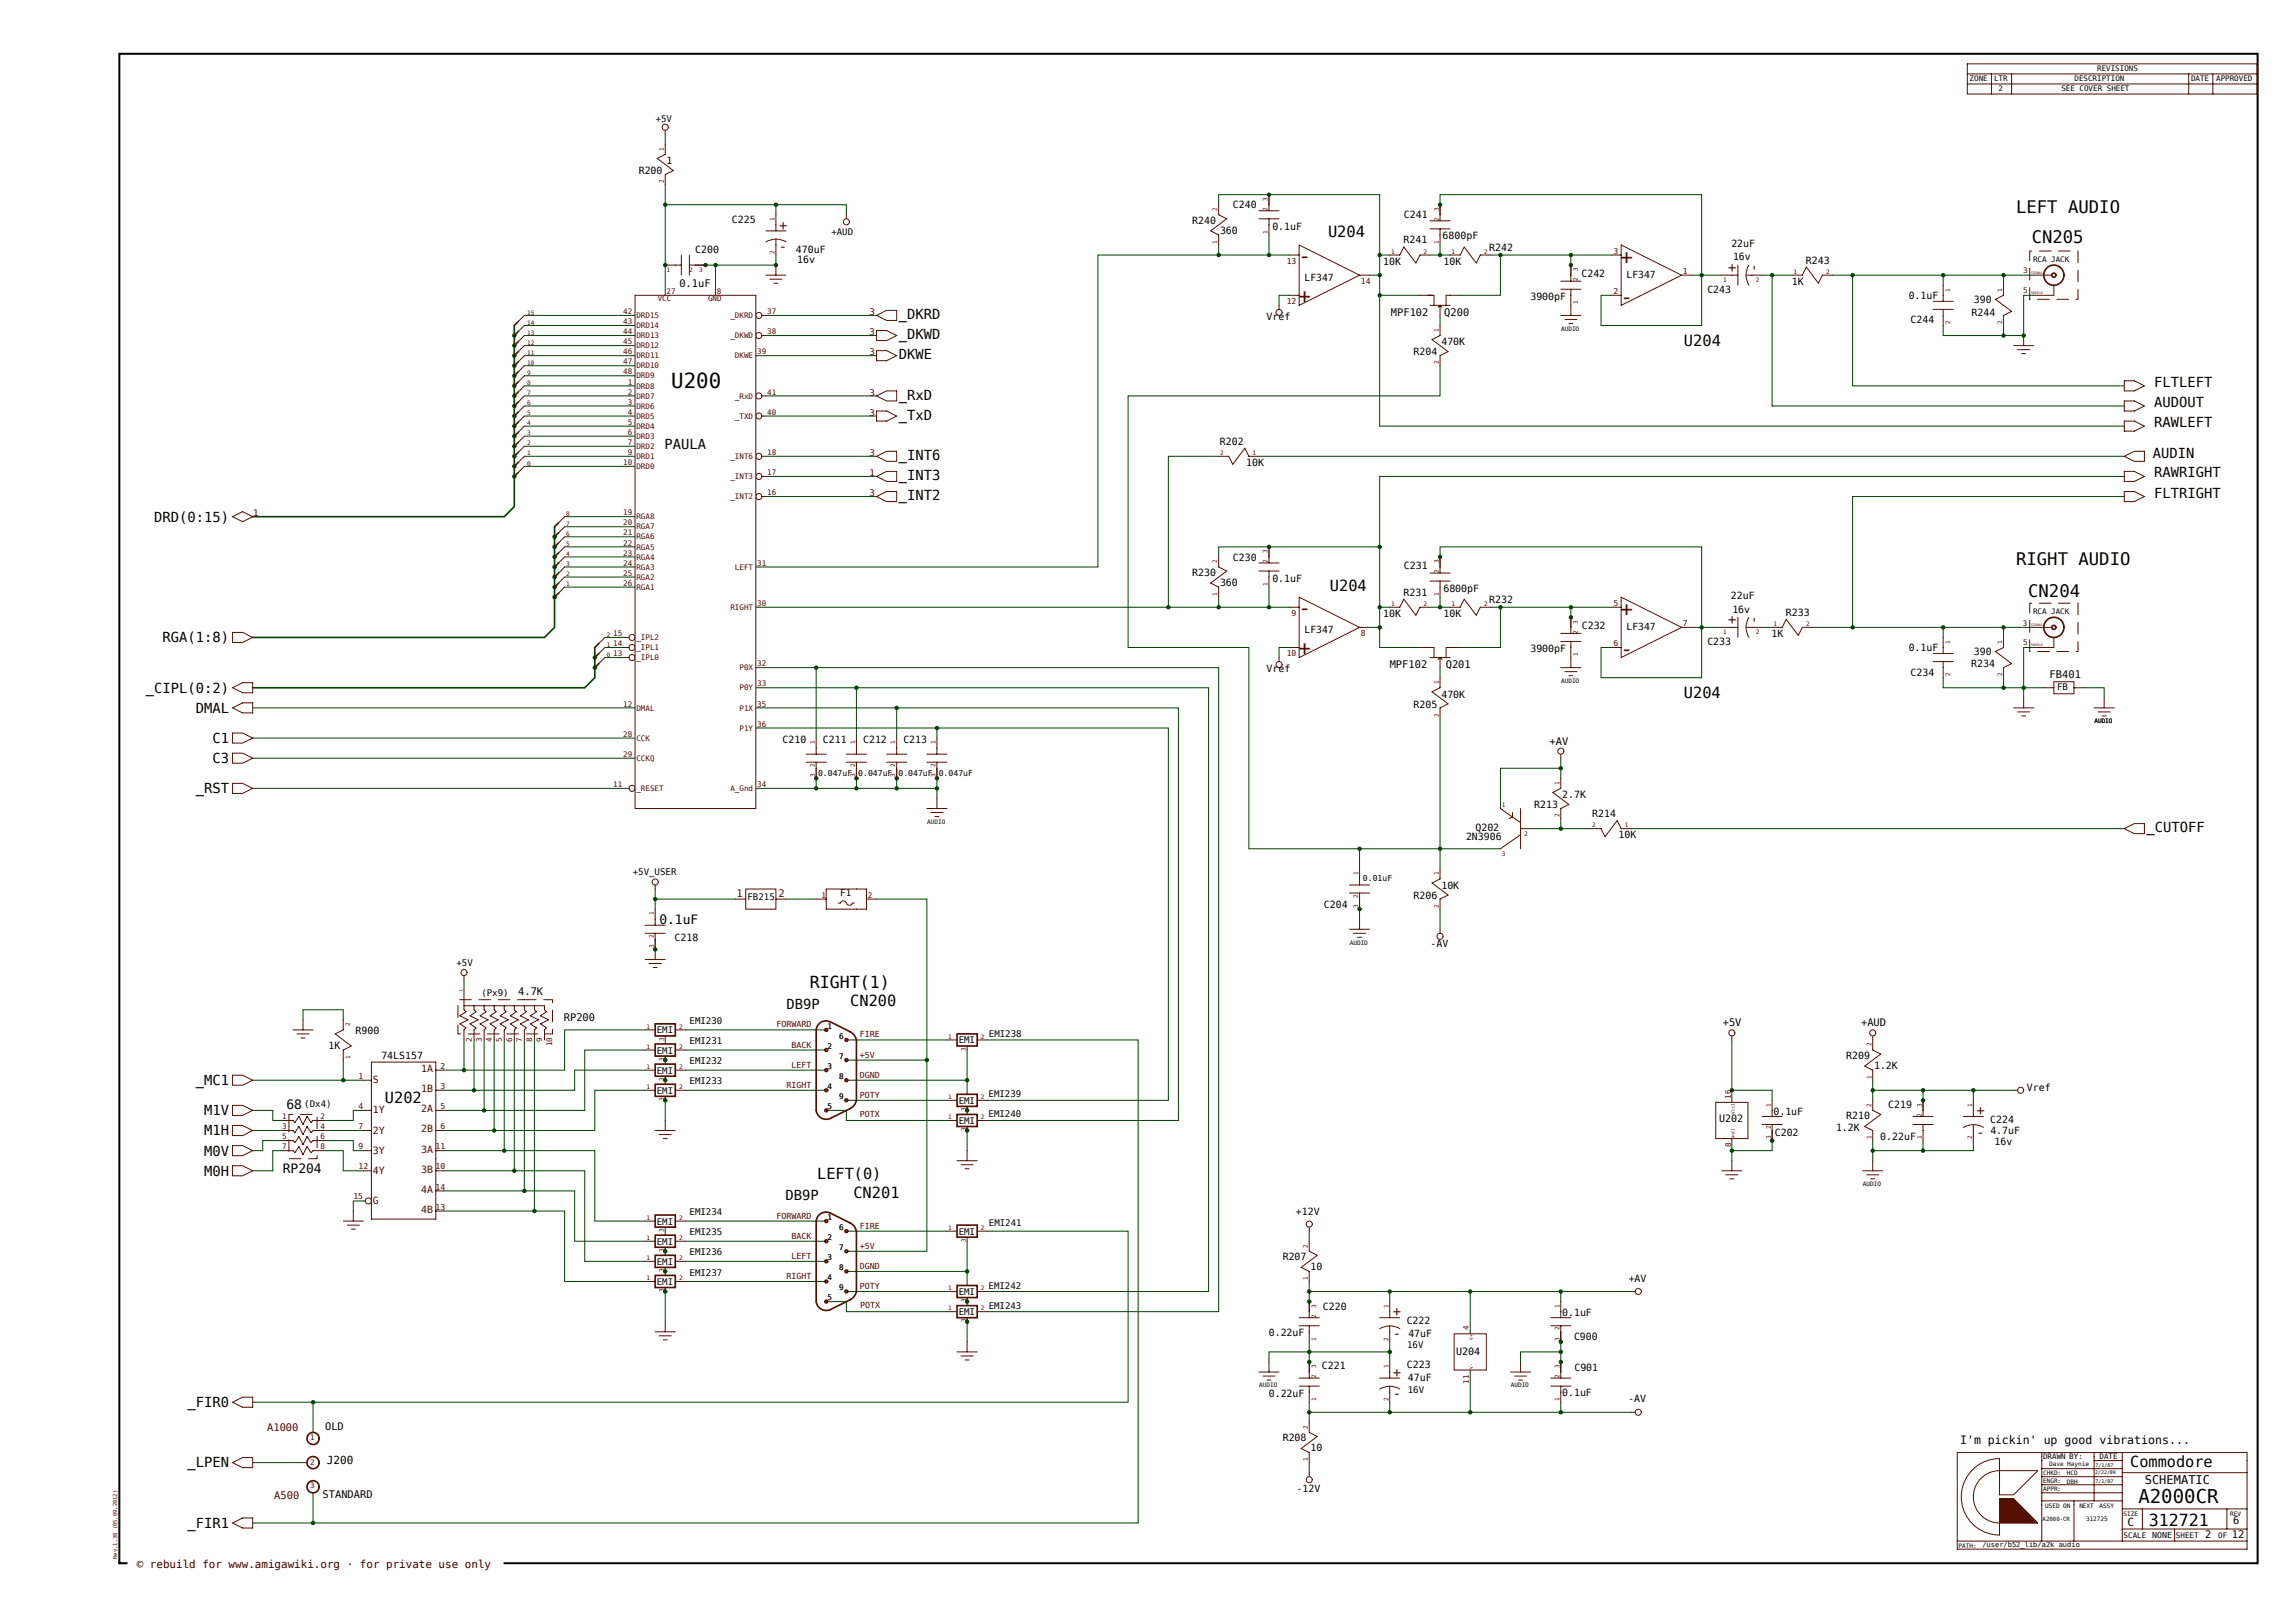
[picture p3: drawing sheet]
<svg xmlns="http://www.w3.org/2000/svg" width="420mm" height="297mm" viewBox="0 0 420 297" stroke-linecap="round" stroke-linejoin="round" font-family="sans-serif">
<defs><g id="words">
<g font-size="3.8" fill="#500">
<text x="237.6" y="48.1">-</text>
<text x="296.6" y="48.3">+</text>
<text x="237.6" y="55.4">+</text>
<text x="296.6" y="55.6">-</text>
<text x="237.6" y="112.5">-</text>
<text x="296.6" y="112.7">+</text>
<text x="237.6" y="119.9">+</text>
<text x="296.6" y="120.1">-</text>
</g>
<text font-size="3.8" x="122.8" y="70.9">U200</text>
<text font-size="3.5" x="391.3" y="275">A2000CR</text>
<g font-size="3.2">
<text x="369" y="39">LEFT AUDIO</text>
<text x="371.8" y="44.4">CN205</text>
<text x="369" y="103.5">RIGHT AUDIO</text>
<text x="371.2" y="109.2">CN204</text>
</g>
<g font-size="3">
<text x="148.2" y="180.9">RIGHT(1)</text>
<text x="393.2" y="279.2">312721</text>
</g>
<g font-size="2.8">
<text x="243" y="43.3">U204</text>
<text x="308.2" y="63.4">U204</text>
<text x="243.4" y="108.2">U204</text>
<text x="308.2" y="127.8">U204</text>
<text x="155.6" y="184">CN200</text>
<text x="70.4" y="201.8">U202</text>
<text x="149.5" y="215.7">LEFT(0)</text>
<text x="156.2" y="219.2">CN201</text>
<text x="389.8" y="268.5">Commodore</text>
</g>
<g font-size="2.5" fill="#500">
<text x="142.6" y="45.9">-</text>
<text x="142.6" y="42">+</text>
<text x="317.8" y="49.8" transform="rotate(-90 317.8 49.8)">+</text>
<text x="321.7" y="49.8" transform="rotate(-90 321.7 49.8)">-</text>
<text x="317.8" y="114.2" transform="rotate(-90 317.8 114.2)">+</text>
<text x="321.7" y="114.3" transform="rotate(-90 321.7 114.3)">-</text>
<text x="361.7" y="208">-</text>
<text x="361.7" y="204.1">+</text>
<text x="254.9" y="244.8">-</text>
<text x="254.9" y="240.9">+</text>
<text x="254.9" y="251.9">+</text>
<text x="254.9" y="255.9">-</text>
</g>
<g font-size="2.5">
<text x="164.5" y="58.4">_DKRD</text>
<text x="164.5" y="65.8">DKWE</text>
<text x="164.5" y="62.1">_DKWD</text>
<text x="394.3" y="70.8">FLTLEFT</text>
<text x="164.5" y="76.8">_TxD</text>
<text x="164.5" y="73.1">_RxD</text>
<text x="394.3" y="74.5">AUDOUT</text>
<text x="121.6" y="82.2">PAULA</text>
<text x="394" y="83.8">AUDIN</text>
<text x="394.3" y="78.2">RAWLEFT</text>
<text x="164.5" y="84.2">_INT6</text>
<text x="164.5" y="87.9">_INT3</text>
<text x="394.3" y="87.4">RAWRIGHT</text>
<text x="28.2" y="95.4">DRD(0:15)</text>
<text x="164.5" y="91.6">_INT2</text>
<text x="394.3" y="91.1">FLTRIGHT</text>
<text x="29.8" y="117.5">RGA(1:8)</text>
<text x="26.7" y="126.7">_CIPL(0:2)</text>
<text x="35.8" y="130.4">DMAL</text>
<text x="38.9" y="135.9">C1</text>
<text x="38.9" y="139.6">C3</text>
<text x="35.8" y="145.2">_RST</text>
<text x="392.8" y="152.3">_CUTOFF</text>
<text x="143.9" y="184.7">DB9P</text>
<text x="35.8" y="198.6">_MC1</text>
<text x="37.4" y="204.1">M1V</text>
<text x="37.4" y="207.8">M1H</text>
<text x="37.4" y="211.5">M0V</text>
<text x="37.4" y="215.1">M0H</text>
<text x="143.8" y="219.5">DB9P</text>
<text x="34.3" y="257.5">_FIR0</text>
<text x="34.3" y="268.5">_LPEN</text>
<text x="34.3" y="279.6">_FIR1</text>
</g>
<g font-size="2.4">
<text x="120.7" y="169">0.1uF</text>
<text x="52.4" y="203">68</text>
<text x="51.8" y="214.7">RP204</text>
</g>
<text font-size="2.2" x="392.5" y="271.5">SCHEMATIC</text>
<text font-size="2.1" x="358.7" y="264.2">I'm pickin' up good vibrations...</text>
<g font-size="2">
<text x="59.8" y="267.9">J200</text>
<text x="389.4" y="279.2">C</text>
</g>
<text font-size="2" fill="#300" x="25" y="286.9">© rebuild for www.amigawiki.org · for private use only</text>
<g font-size="1.9">
<text x="124.3" y="52.6">0.1uF</text>
<text x="254.5" y="57.8">MPF102</text>
<text x="264.3" y="57.9">Q200</text>
<text x="254.3" y="122.2">MPF102</text>
<text x="264.6" y="122.3">Q201</text>
<text x="375.1" y="124">FB401</text>
<text x="283.6" y="136.2">+AV</text>
<text x="94.8" y="182.1">4.7K</text>
<text x="103.2" y="186.8">RP200</text>
<text x="315.3" y="187.7">+5V</text>
<text x="340.6" y="187.7">+AUD</text>
<text x="59.5" y="261.8">OLD</text>
<text x="59" y="274.2">STANDARD</text>
<text x="403.6" y="281.4">2</text>
<text x="408.4" y="281.5">12</text>
<text x="408.7" y="278.9">6</text>
</g>
<g font-size="1.9" fill="#500">
<text x="134.8" y="164.2">1</text>
<text x="142.5" y="164.2">2</text>
<text x="48.9" y="261.8">A1000</text>
<text x="50.2" y="274.3">A500</text>
</g>
<g font-size="1.8">
<text x="116.9" y="31.9">R200</text>
<text x="122" y="30.1">1</text>
<text x="133.9" y="40.8">C225</text>
<text x="218.2" y="40.9">R240</text>
<text x="225.6" y="38">C240</text>
<text x="256.9" y="39.8">C241</text>
<text x="127.2" y="46.3">C200</text>
<text x="145.7" y="46.2">470uF</text>
<text x="223.3" y="42.7">360</text>
<text x="232.8" y="42">0.1uF</text>
<text x="256.8" y="44.6">R241</text>
<text x="264" y="43.8">6800pF</text>
<text x="272.5" y="45.9">R242</text>
<text x="316.8" y="45.2">22uF</text>
<text x="317.2" y="47.7">16v</text>
<text x="145.9" y="48.2">16v</text>
<text x="238.7" y="51.4">LF347</text>
<text x="253.1" y="48.5">10K</text>
<text x="264.2" y="48.5">10K</text>
<text x="289.4" y="50.6">C242</text>
<text x="297.7" y="50.8">LF347</text>
<text x="312.5" y="53.7">C243</text>
<text x="327.9" y="52.2">1K</text>
<text x="330.5" y="48.3">R243</text>
<text x="231.8" y="58.5">Vref</text>
<text x="280.1" y="54.9">3900pF</text>
<text x="349.3" y="54.7">0.1uF</text>
<text x="349.7" y="59.2">C244</text>
<text x="360.8" y="57.9">R244</text>
<text x="361.2" y="55.5">390</text>
<text x="258.7" y="65">R204</text>
<text x="263.8" y="63.2">470K</text>
<text x="223.3" y="81.4">R202</text>
<text x="228.1" y="85.3">10K</text>
<text x="218.2" y="105.4">R230</text>
<text x="223.3" y="107.2">360</text>
<text x="225.6" y="102.7">C230</text>
<text x="232.8" y="106.5">0.1uF</text>
<text x="256.9" y="104.2">C231</text>
<text x="253.1" y="112.9">10K</text>
<text x="256.8" y="109">R231</text>
<text x="264.2" y="108.3">6800pF</text>
<text x="264.2" y="112.9">10K</text>
<text x="272.5" y="110.4">R232</text>
<text x="316.8" y="109.6">22uF</text>
<text x="317" y="112.1">16v</text>
<text x="326.8" y="112.8">R233</text>
<text x="238.7" y="115.8">LF347</text>
<text x="280.1" y="119.3">3900pF</text>
<text x="289.5" y="115.1">C232</text>
<text x="297.7" y="115.3">LF347</text>
<text x="312.5" y="118.1">C233</text>
<text x="324.2" y="116.6">1K</text>
<text x="349.3" y="119.2">0.1uF</text>
<text x="361.2" y="119.9">390</text>
<text x="231.8" y="123">Vref</text>
<text x="349.7" y="123.6">C234</text>
<text x="360.7" y="122.1">R234</text>
<text x="258.7" y="129.5">R205</text>
<text x="263.8" y="127.7">470K</text>
<text x="143.2" y="136">C210</text>
<text x="150.6" y="136">C211</text>
<text x="158" y="136">C212</text>
<text x="165.3" y="136">C213</text>
<text x="280.8" y="147.9">R213</text>
<text x="285.9" y="146.1">2.7K</text>
<text x="291.4" y="149.5">R214</text>
<text x="268.3" y="153.8">2N3906</text>
<text x="270" y="152">Q202</text>
<text x="296.2" y="153.4">10K</text>
<text x="242.3" y="166.2">C204</text>
<text x="258.7" y="164.5">R206</text>
<text x="263.8" y="162.6">10K</text>
<text x="123.5" y="172.2">C218</text>
<text x="261.8" y="173.3">-AV</text>
<text x="60.1" y="191.9">1K</text>
<text x="65.1" y="189.3">R900</text>
<text x="69.8" y="193.7">74LS157</text>
<text x="337.9" y="193.7">R209</text>
<text x="343" y="195.6">1.2K</text>
<text x="345.5" y="202.8">C219</text>
<text x="370.9" y="199.7">Vref</text>
<text x="314.6" y="205.4">U202</text>
<text x="324.6" y="204">0.1uF</text>
<text x="324.8" y="207.9">C202</text>
<text x="336" y="206.9">1.2K</text>
<text x="337.9" y="204.8">R210</text>
<text x="344.1" y="208.5">0.22uF</text>
<text x="364.2" y="205.4">C224</text>
<text x="364.2" y="207.5">4.7uF</text>
<text x="365" y="209.6">16v</text>
<text x="237.2" y="222.3">+12V</text>
<text x="234.7" y="230.6">R207</text>
<text x="239.8" y="232.4">10</text>
<text x="242.1" y="239.8">C220</text>
<text x="298.1" y="234.6">+AV</text>
<text x="232.2" y="244.6">0.22uF</text>
<text x="257.4" y="242.3">C222</text>
<text x="257.7" y="244.7">47uF</text>
<text x="285.9" y="240.8">0.1uF</text>
<text x="288.1" y="245.2">C900</text>
<text x="241.9" y="250.5">C221</text>
<text x="257.5" y="250.4">C223</text>
<text x="266.5" y="248">U204</text>
<text x="288.1" y="250.9">C901</text>
<text x="232.2" y="255.6">0.22uF</text>
<text x="257.7" y="252.7">47uF</text>
<text x="285.9" y="255.5">0.1uF</text>
<text x="298" y="256.5">-AV</text>
<text x="234.7" y="263.7">R208</text>
<text x="239.8" y="265.6">10</text>
<text x="237.3" y="273">-12V</text>
</g>
<g font-size="1.8" fill="#500">
<text x="77.1" y="196.2">1A</text>
<text x="68.2" y="198.2">S</text>
<text x="68.2" y="203.8">1Y</text>
<text x="77.1" y="203.5">2A</text>
<text x="77.1" y="199.9">1B</text>
<text x="68.2" y="207.4">2Y</text>
<text x="77.1" y="207.2">2B</text>
<text x="68.2" y="211.1">3Y</text>
<text x="68.2" y="214.8">4Y</text>
<text x="77.1" y="210.9">3A</text>
<text x="77.1" y="214.6">3B</text>
<text x="68.2" y="220.3">G</text>
<text x="77.1" y="222">4B</text>
<text x="77.1" y="218.3">4A</text>
</g>
<g font-size="1.7">
<text x="120" y="22.3">+5V</text>
<text x="152.2" y="43">+AUD</text>
<text x="376.5" y="126.3">FB</text>
<text x="115.8" y="160.1">+5V_USER</text>
<text x="136.8" y="164.8">FB215</text>
<text x="153.8" y="164">F1</text>
<text x="83.5" y="176.8">+5V</text>
<text x="88.1" y="182.2">(Px9)</text>
<text x="120.2" y="189.1">EMI</text>
<text x="126.2" y="191.1">EMI231</text>
<text x="126.2" y="187.4">EMI230</text>
<text x="175.5" y="191">EMI</text>
<text x="181" y="189.8">EMI238</text>
<text x="120.2" y="196.5">EMI</text>
<text x="120.2" y="192.8">EMI</text>
<text x="126.2" y="194.8">EMI232</text>
<text x="55.7" y="202.7">(Dx4)</text>
<text x="120.2" y="200.2">EMI</text>
<text x="126.2" y="198.4">EMI233</text>
<text x="175.5" y="202">EMI</text>
<text x="180.9" y="200.8">EMI239</text>
<text x="175.5" y="205.7">EMI</text>
<text x="180.9" y="204.5">EMI240</text>
<text x="120.2" y="227.8">EMI</text>
<text x="120.2" y="224.1">EMI</text>
<text x="126.2" y="226.1">EMI235</text>
<text x="126.2" y="222.4">EMI234</text>
<text x="175.5" y="225.9">EMI</text>
<text x="181" y="224.4">EMI241</text>
<text x="120.2" y="231.5">EMI</text>
<text x="126.2" y="233.4">EMI237</text>
<text x="126.2" y="229.7">EMI236</text>
<text x="120.2" y="235.1">EMI</text>
<text x="175.5" y="237">EMI</text>
<text x="180.9" y="235.9">EMI242</text>
<text x="180.9" y="239.5">EMI243</text>
<text x="175.5" y="240.7">EMI</text>
<text x="257.5" y="246.7">16V</text>
<text x="257.6" y="254.8">16V</text>
</g>
<g font-size="1.7" fill="#500">
<text x="159.1" y="57.7">3</text>
<text x="159.1" y="65">3</text>
<text x="159.1" y="61.3">3</text>
<text x="159.1" y="76.1">3</text>
<text x="159.1" y="72.4">3</text>
<text x="159.1" y="83.4">3</text>
<text x="159.1" y="87.1">1</text>
<text x="46.3" y="94.5">1</text>
<text x="159.1" y="90.8">3</text>
</g>
<g font-size="1.5" fill="#500">
<text x="295.3" y="46.4">3</text>
<text x="235.5" y="48.2">13</text>
<text x="249.1" y="51.9">14</text>
<text x="295.3" y="53.8">2</text>
<text x="308" y="50.1">1</text>
<text x="235.5" y="55.6">12</text>
<text x="236.4" y="112.7">9</text>
<text x="295.3" y="110.9">5</text>
<text x="249.1" y="116.4">8</text>
<text x="295.3" y="118.2">6</text>
<text x="308" y="114.6">7</text>
<text x="235.5" y="120">10</text>
<text x="142.1" y="188">FORWARD</text>
<text x="144.8" y="191.7">BACK</text>
<text x="157.3" y="189.8">FIRE</text>
<text x="65.6" y="197.4">1</text>
<text x="80.6" y="195.6">2</text>
<text x="144.8" y="195.4">LEFT</text>
<text x="157.3" y="197.2">DGND</text>
<text x="157.3" y="193.5">+5V</text>
<text x="65.6" y="203">4</text>
<text x="80.6" y="203">5</text>
<text x="80.6" y="199.3">3</text>
<text x="143.9" y="199.1">RIGHT</text>
<text x="157.3" y="200.9">POTY</text>
<text x="65.6" y="206.6">7</text>
<text x="80.6" y="206.6">6</text>
<text x="157.3" y="204.5">POTX</text>
<text x="65.6" y="210.3">9</text>
<text x="65.6" y="214">12</text>
<text x="79.7" y="210.3">11</text>
<text x="79.7" y="214">10</text>
<text x="64.7" y="219.4">15</text>
<text x="79.7" y="221.4">13</text>
<text x="79.7" y="217.7">14</text>
<text x="142.1" y="223">FORWARD</text>
<text x="144.8" y="226.7">BACK</text>
<text x="157.3" y="224.8">FIRE</text>
<text x="144.8" y="230.4">LEFT</text>
<text x="157.3" y="228.5">+5V</text>
<text x="157.3" y="232.2">DGND</text>
<text x="143.9" y="234">RIGHT</text>
<text x="157.3" y="235.9">POTY</text>
<text x="157.4" y="239.3">POTX</text>
</g>
<g font-size="1.5">
<text x="149.7" y="142">0.047uF</text>
<text x="157.1" y="142">0.047uF</text>
<text x="164.4" y="142">0.047uF</text>
<text x="171.8" y="142">0.047uF</text>
<text x="249.4" y="161.3">0.01uF</text>
<text x="393.9" y="281.5">NONE</text>
</g>
<g font-size="1.4">
<text x="360.5" y="14.9">ZONE</text>
<text x="364.9" y="14.9">LTR</text>
<text x="365.8" y="16.7">2</text>
<text x="377.2" y="16.7">SEE COVER SHEET</text>
<text x="379.6" y="14.9">DESCRIPTION</text>
<text x="383.8" y="13">REVISIONS</text>
<text x="401" y="14.9">DATE</text>
<text x="405.6" y="14.9">APPROVED</text>
<text x="372.1" y="47.9">RCA JACK</text>
<text x="372.1" y="112.4">RCA JACK</text>
<text x="373.9" y="267">DRAWN BY:</text>
<text x="384.2" y="267">DATE</text>
<text x="388.6" y="281.4">SCALE</text>
<text x="398.2" y="281.4">SHEET</text>
<text x="405.9" y="281.4">OF</text>
</g>
<g font-size="1.4" fill="#500">
<text x="122" y="53.8">27</text>
<text x="131.2" y="53.8">8</text>
<text x="370.3" y="53.6">5</text>
<text x="370.3" y="50">3</text>
<text x="114.1" y="59.3">43</text>
<text x="114.1" y="57.5">42</text>
<text x="116.5" y="58.2">DRD15</text>
<text x="120.4" y="55">VCC</text>
<text x="129.6" y="55">GND</text>
<text x="133.7" y="58.2">_DKRD</text>
<text x="140.4" y="57.5">37</text>
<text x="114.1" y="64.8">46</text>
<text x="114.1" y="63">45</text>
<text x="114.1" y="61.2">44</text>
<text x="116.5" y="65.6">DRD11</text>
<text x="116.5" y="63.7">DRD12</text>
<text x="116.5" y="61.9">DRD13</text>
<text x="116.5" y="60.1">DRD14</text>
<text x="133.7" y="61.9">_DKWD</text>
<text x="134.5" y="65.6">DKWE</text>
<text x="138.6" y="64.8">39</text>
<text x="140.4" y="61.2">38</text>
<text x="114.1" y="68.5">48</text>
<text x="114.1" y="66.7">47</text>
<text x="114.9" y="70.4">1</text>
<text x="116.5" y="71.1">DRD8</text>
<text x="116.5" y="69.3">DRD9</text>
<text x="116.5" y="67.4">DRD10</text>
<text x="114.9" y="77.7">5</text>
<text x="114.9" y="75.9">4</text>
<text x="114.9" y="74">3</text>
<text x="114.9" y="72.2">2</text>
<text x="116.5" y="76.6">DRD5</text>
<text x="116.5" y="74.8">DRD6</text>
<text x="116.5" y="72.9">DRD7</text>
<text x="134.5" y="72.9">_RxD</text>
<text x="134.5" y="76.6">_TXD</text>
<text x="140.4" y="72.2">41</text>
<text x="140.4" y="75.9">40</text>
<text x="114.9" y="83.3">9</text>
<text x="114.9" y="79.6">6</text>
<text x="114.9" y="81.4">7</text>
<text x="116.5" y="84">DRD1</text>
<text x="116.5" y="80.3">DRD3</text>
<text x="116.5" y="82.2">DRD2</text>
<text x="116.5" y="78.5">DRD4</text>
<text x="133.7" y="84">_INT6</text>
<text x="140.4" y="83.3">18</text>
<text x="114.1" y="85.1">10</text>
<text x="116.5" y="85.8">DRD0</text>
<text x="133.7" y="87.7">_INT3</text>
<text x="140.4" y="86.9">17</text>
<text x="114.1" y="94.3">19</text>
<text x="116.5" y="95">RGA8</text>
<text x="133.7" y="91.4">_INT2</text>
<text x="140.4" y="90.6">16</text>
<text x="114.1" y="101.7">23</text>
<text x="114.1" y="99.8">22</text>
<text x="114.1" y="98">21</text>
<text x="114.1" y="96.1">20</text>
<text x="116.5" y="100.6">RGA5</text>
<text x="116.5" y="98.7">RGA6</text>
<text x="116.5" y="96.9">RGA7</text>
<text x="114.1" y="105.4">25</text>
<text x="114.1" y="103.5">24</text>
<text x="114.1" y="107.2">26</text>
<text x="116.5" y="106.1">RGA2</text>
<text x="116.5" y="104.2">RGA3</text>
<text x="116.5" y="102.4">RGA4</text>
<text x="116.5" y="107.9">RGA1</text>
<text x="134.5" y="104.2">LEFT</text>
<text x="138.6" y="103.5">31</text>
<text x="133.7" y="111.6">RIGHT</text>
<text x="138.6" y="110.9">30</text>
<text x="112.2" y="116.4">15</text>
<text x="112.2" y="118.2">14</text>
<text x="116.5" y="117.1">_IPL2</text>
<text x="116.5" y="119">_IPL1</text>
<text x="370.2" y="114.5">3</text>
<text x="370.3" y="118.1">5</text>
<text x="112.2" y="120.1">13</text>
<text x="116.5" y="120.8">_IPL0</text>
<text x="135.3" y="122.7">P0X</text>
<text x="138.6" y="125.6">33</text>
<text x="138.6" y="121.9">32</text>
<text x="114.1" y="129.3">12</text>
<text x="116.5" y="130">DMAL</text>
<text x="135.3" y="130">P1X</text>
<text x="135.3" y="126.3">P0Y</text>
<text x="138.6" y="129.3">35</text>
<text x="114.1" y="134.8">28</text>
<text x="116.5" y="135.6">CCK</text>
<text x="135.3" y="133.7">P1Y</text>
<text x="138.6" y="133">36</text>
<text x="114.1" y="138.5">29</text>
<text x="116.5" y="139.2">CCKQ</text>
<text x="112.2" y="144">11</text>
<text x="116.5" y="144.8">_RESET</text>
<text x="133.7" y="144.8">A_Gnd</text>
<text x="138.6" y="144">34</text>
<text x="150.3" y="164.3">1</text>
<text x="158.8" y="164.3">2</text>
<text x="86.3" y="190.6" transform="rotate(-90 86.3 190.6)">2</text>
<text x="88.2" y="190.6" transform="rotate(-90 88.2 190.6)">3</text>
<text x="90" y="190.6" transform="rotate(-90 90 190.6)">4</text>
<text x="91.9" y="190.6" transform="rotate(-90 91.9 190.6)">5</text>
<text x="93.7" y="190.6" transform="rotate(-90 93.7 190.6)">6</text>
<text x="95.5" y="190.6" transform="rotate(-90 95.5 190.6)">7</text>
<text x="97.4" y="190.6" transform="rotate(-90 97.4 190.6)">8</text>
<text x="99.2" y="190.6" transform="rotate(-90 99.2 190.6)">9</text>
<text x="101.1" y="191.4" transform="rotate(-90 101.1 191.4)">10</text>
<text x="151.5" y="188.2">1</text>
<text x="151.5" y="191.9">2</text>
<text x="153.6" y="190.1">6</text>
<text x="151.5" y="195.6">3</text>
<text x="153.6" y="197.4">8</text>
<text x="153.6" y="193.7">7</text>
<text x="151.5" y="199.3">4</text>
<text x="151.5" y="203">5</text>
<text x="153.6" y="201.1">9</text>
<text x="316.7" y="201" transform="rotate(-90 316.7 201)">16</text>
<text x="51.6" y="208.5">5</text>
<text x="51.6" y="206.6">3</text>
<text x="51.6" y="204.8">1</text>
<text x="58.6" y="208.5">6</text>
<text x="58.6" y="206.6">4</text>
<text x="58.6" y="204.8">2</text>
<text x="316.8" y="209.8" transform="rotate(-90 316.8 209.8)">8</text>
<text x="51.6" y="210.3">7</text>
<text x="58.6" y="210.3">8</text>
<text x="151.5" y="223.2">1</text>
<text x="151.5" y="226.9">2</text>
<text x="153.6" y="225.1">6</text>
<text x="151.5" y="230.6">3</text>
<text x="153.6" y="228.7">7</text>
<text x="153.6" y="232.4">8</text>
<text x="151.5" y="237.9">5</text>
<text x="151.5" y="234.3">4</text>
<text x="153.6" y="236.1">9</text>
<text x="268.8" y="243.5" transform="rotate(-90 268.8 243.5)">4</text>
<text x="268.8" y="253.2" transform="rotate(-90 268.8 253.2)">11</text>
<text x="56.8" y="263.5">1</text>
<text x="56.8" y="268">2</text>
<text x="56.8" y="272.3">3</text>
</g>
<text font-size="1.3" x="362.8" y="283.1">/user/b52_lib/a2k audio</text>
<g font-size="1.1" fill="#500">
<text x="121.5" y="27.6" transform="rotate(-90 121.5 27.6)">1</text>
<text x="121.5" y="33.5" transform="rotate(-90 121.5 33.5)">2</text>
<text x="141.8" y="40.5" transform="rotate(-90 141.8 40.5)">1</text>
<text x="222.8" y="38.6" transform="rotate(-90 222.8 38.6)">2</text>
<text x="232" y="38.6" transform="rotate(-90 232 38.6)">2</text>
<text x="232" y="36.8" transform="rotate(-90 232 36.8)">3</text>
<text x="263.3" y="40.5" transform="rotate(-90 263.3 40.5)">2</text>
<text x="263.3" y="38.6" transform="rotate(-90 263.3 38.6)">3</text>
<text x="141.8" y="46.4" transform="rotate(-90 141.8 46.4)">2</text>
<text x="222.8" y="44.6" transform="rotate(-90 222.8 44.6)">1</text>
<text x="232" y="42.7" transform="rotate(-90 232 42.7)">1</text>
<text x="254.6" y="46.4">1</text>
<text x="260.5" y="46.4">2</text>
<text x="263.3" y="44.6" transform="rotate(-90 263.3 44.6)">1</text>
<text x="265.6" y="46.4">1</text>
<text x="271.6" y="46.4">2</text>
<text x="122" y="49.8">1</text>
<text x="126.1" y="49.8">2</text>
<text x="128" y="49.8">3</text>
<text x="288.8" y="51.5" transform="rotate(-90 288.8 51.5)">2</text>
<text x="288.8" y="49.7" transform="rotate(-90 288.8 49.7)">3</text>
<text x="315.3" y="51.6">1</text>
<text x="321.3" y="51.6">2</text>
<text x="328.2" y="50.1">1</text>
<text x="334.2" y="50.1">2</text>
<text x="356.9" y="53.4" transform="rotate(-90 356.9 53.4)">1</text>
<text x="366.4" y="53.4" transform="rotate(-90 366.4 53.4)">1</text>
<text x="96.5" y="57.6">15</text>
<text x="96.5" y="59.4">14</text>
<text x="288.8" y="55.6" transform="rotate(-90 288.8 55.6)">1</text>
<text x="356.9" y="59.3" transform="rotate(-90 356.9 59.3)">2</text>
<text x="366.4" y="59.3" transform="rotate(-90 366.4 59.3)">2</text>
<text x="96.5" y="61.2">13</text>
<text x="96.5" y="63.1">12</text>
<text x="96.5" y="64.9">11</text>
<text x="263.3" y="60.7" transform="rotate(-90 263.3 60.7)">1</text>
<text x="96.5" y="66.8">10</text>
<text x="96.5" y="68.6">9</text>
<text x="96.5" y="70.5">8</text>
<text x="263.3" y="66.7" transform="rotate(-90 263.3 66.7)">2</text>
<text x="96.5" y="72.3">7</text>
<text x="96.5" y="74.1">6</text>
<text x="96.5" y="76">5</text>
<text x="96.5" y="77.8">4</text>
<text x="96.5" y="79.7">3</text>
<text x="96.5" y="81.5">2</text>
<text x="96.5" y="83.3">1</text>
<text x="223.3" y="83.3">2</text>
<text x="229.2" y="83.3">1</text>
<text x="96.5" y="85.2">0</text>
<text x="103.6" y="94.4">8</text>
<text x="103.6" y="101.8">4</text>
<text x="103.6" y="100">5</text>
<text x="103.6" y="98.1">6</text>
<text x="103.6" y="96.3">7</text>
<text x="232" y="101.2" transform="rotate(-90 232 101.2)">3</text>
<text x="103.6" y="107.3">1</text>
<text x="103.6" y="105.5">2</text>
<text x="103.6" y="103.6">3</text>
<text x="222.8" y="103.1" transform="rotate(-90 222.8 103.1)">2</text>
<text x="232" y="107.2" transform="rotate(-90 232 107.2)">1</text>
<text x="232" y="103.1" transform="rotate(-90 232 103.1)">2</text>
<text x="263.3" y="104.9" transform="rotate(-90 263.3 104.9)">2</text>
<text x="263.3" y="103.1" transform="rotate(-90 263.3 103.1)">3</text>
<text x="222.8" y="109" transform="rotate(-90 222.8 109)">1</text>
<text x="254.6" y="110.9">1</text>
<text x="260.5" y="110.9">2</text>
<text x="263.3" y="109" transform="rotate(-90 263.3 109)">1</text>
<text x="265.6" y="110.9">1</text>
<text x="271.6" y="110.9">2</text>
<text x="111" y="118.4">1</text>
<text x="111" y="116.5">2</text>
<text x="288.8" y="116" transform="rotate(-90 288.8 116)">2</text>
<text x="288.8" y="114.1" transform="rotate(-90 288.8 114.1)">3</text>
<text x="315.3" y="116.1">1</text>
<text x="321.3" y="116.1">2</text>
<text x="324.6" y="114.6">1</text>
<text x="330.5" y="114.6">2</text>
<text x="356.9" y="117.8" transform="rotate(-90 356.9 117.8)">1</text>
<text x="366.4" y="117.8" transform="rotate(-90 366.4 117.8)">1</text>
<text x="111" y="120.2">0</text>
<text x="263.3" y="125.2" transform="rotate(-90 263.3 125.2)">1</text>
<text x="288.8" y="120.1" transform="rotate(-90 288.8 120.1)">1</text>
<text x="356.9" y="123.8" transform="rotate(-90 356.9 123.8)">2</text>
<text x="366.4" y="123.8" transform="rotate(-90 366.4 123.8)">2</text>
<text x="263.3" y="131.1" transform="rotate(-90 263.3 131.1)">2</text>
<text x="149.1" y="136.2" transform="rotate(-90 149.1 136.2)">1</text>
<text x="156.5" y="136.2" transform="rotate(-90 156.5 136.2)">1</text>
<text x="163.9" y="136.2" transform="rotate(-90 163.9 136.2)">1</text>
<text x="171.2" y="136.2" transform="rotate(-90 171.2 136.2)">1</text>
<text x="149.1" y="142.2" transform="rotate(-90 149.1 142.2)">3</text>
<text x="149.1" y="140.3" transform="rotate(-90 149.1 140.3)">2</text>
<text x="156.5" y="142.2" transform="rotate(-90 156.5 142.2)">3</text>
<text x="156.5" y="140.3" transform="rotate(-90 156.5 140.3)">2</text>
<text x="163.9" y="142.2" transform="rotate(-90 163.9 142.2)">3</text>
<text x="163.9" y="140.3" transform="rotate(-90 163.9 140.3)">2</text>
<text x="171.2" y="142.2" transform="rotate(-90 171.2 142.2)">3</text>
<text x="171.2" y="140.3" transform="rotate(-90 171.2 140.3)">2</text>
<text x="285.4" y="143.6" transform="rotate(-90 285.4 143.6)">1</text>
<text x="274.8" y="147.8">1</text>
<text x="285.4" y="149.5" transform="rotate(-90 285.4 149.5)">2</text>
<text x="279" y="152.9">2</text>
<text x="291.4" y="151.4">2</text>
<text x="297.4" y="151.4">1</text>
<text x="248.6" y="160.2" transform="rotate(-90 248.6 160.2)">1</text>
<text x="263.3" y="160.2" transform="rotate(-90 263.3 160.2)">1</text>
<text x="274.8" y="156.6">3</text>
<text x="119.7" y="167.5" transform="rotate(-90 119.7 167.5)">1</text>
<text x="248.6" y="166.1" transform="rotate(-90 248.6 166.1)">3</text>
<text x="248.6" y="164.3" transform="rotate(-90 248.6 164.3)">2</text>
<text x="263.3" y="166.1" transform="rotate(-90 263.3 166.1)">2</text>
<text x="119.7" y="173.5" transform="rotate(-90 119.7 173.5)">3</text>
<text x="119.7" y="171.6" transform="rotate(-90 119.7 171.6)">2</text>
<text x="64.1" y="187.8" transform="rotate(-90 64.1 187.8)">2</text>
<text x="118.3" y="191.9">1</text>
<text x="118.3" y="188.2">1</text>
<text x="121.5" y="190.4" transform="rotate(-90 121.5 190.4)">3</text>
<text x="124.3" y="191.9">2</text>
<text x="124.3" y="188.2">2</text>
<text x="173.5" y="190.1">1</text>
<text x="179.5" y="190.1">2</text>
<text x="342.5" y="191.5" transform="rotate(-90 342.5 191.5)">2</text>
<text x="64.1" y="193.7" transform="rotate(-90 64.1 193.7)">1</text>
<text x="118.3" y="195.6">1</text>
<text x="121.5" y="197.8" transform="rotate(-90 121.5 197.8)">3</text>
<text x="121.5" y="194.1" transform="rotate(-90 121.5 194.1)">3</text>
<text x="124.3" y="195.6">2</text>
<text x="176.7" y="192.3" transform="rotate(-90 176.7 192.3)">3</text>
<text x="342.5" y="197.4" transform="rotate(-90 342.5 197.4)">1</text>
<text x="118.3" y="199.3">1</text>
<text x="121.5" y="201.5" transform="rotate(-90 121.5 201.5)">3</text>
<text x="124.3" y="199.3">2</text>
<text x="173.5" y="201.1">1</text>
<text x="176.7" y="203.3" transform="rotate(-90 176.7 203.3)">3</text>
<text x="179.5" y="201.1">2</text>
<text x="324.1" y="202.5" transform="rotate(-90 324.1 202.5)">1</text>
<text x="342.5" y="202.5" transform="rotate(-90 342.5 202.5)">2</text>
<text x="351.7" y="202.5" transform="rotate(-90 351.7 202.5)">3</text>
<text x="360.9" y="202.5" transform="rotate(-90 360.9 202.5)">1</text>
<text x="173.5" y="204.8">1</text>
<text x="176.7" y="207" transform="rotate(-90 176.7 207)">3</text>
<text x="179.5" y="204.8">2</text>
<text x="324.1" y="208.5" transform="rotate(-90 324.1 208.5)">3</text>
<text x="324.1" y="206.6" transform="rotate(-90 324.1 206.6)">2</text>
<text x="342.5" y="208.5" transform="rotate(-90 342.5 208.5)">1</text>
<text x="351.7" y="208.5" transform="rotate(-90 351.7 208.5)">1</text>
<text x="351.7" y="204.4" transform="rotate(-90 351.7 204.4)">2</text>
<text x="360.9" y="208.5" transform="rotate(-90 360.9 208.5)">2</text>
<text x="118.3" y="226.9">1</text>
<text x="118.3" y="223.2">1</text>
<text x="121.5" y="225.4" transform="rotate(-90 121.5 225.4)">3</text>
<text x="124.3" y="226.9">2</text>
<text x="124.3" y="223.2">2</text>
<text x="173.5" y="225.1">1</text>
<text x="176.7" y="227.3" transform="rotate(-90 176.7 227.3)">3</text>
<text x="179.5" y="225.1">2</text>
<text x="118.3" y="230.6">1</text>
<text x="121.5" y="232.8" transform="rotate(-90 121.5 232.8)">3</text>
<text x="121.5" y="229.1" transform="rotate(-90 121.5 229.1)">3</text>
<text x="124.3" y="230.6">2</text>
<text x="239.4" y="228.3" transform="rotate(-90 239.4 228.3)">2</text>
<text x="118.3" y="234.3">1</text>
<text x="121.5" y="236.5" transform="rotate(-90 121.5 236.5)">3</text>
<text x="124.3" y="234.3">2</text>
<text x="173.5" y="239.8">1</text>
<text x="173.5" y="236.1">1</text>
<text x="176.7" y="238.3" transform="rotate(-90 176.7 238.3)">3</text>
<text x="179.5" y="239.8">2</text>
<text x="179.5" y="236.1">2</text>
<text x="239.4" y="234.3" transform="rotate(-90 239.4 234.3)">1</text>
<text x="240.9" y="239.3" transform="rotate(-90 240.9 239.3)">3</text>
<text x="254.1" y="239.3" transform="rotate(-90 254.1 239.3)">1</text>
<text x="285.4" y="239.3" transform="rotate(-90 285.4 239.3)">1</text>
<text x="176.7" y="242" transform="rotate(-90 176.7 242)">3</text>
<text x="240.9" y="245.3" transform="rotate(-90 240.9 245.3)">1</text>
<text x="240.9" y="241.2" transform="rotate(-90 240.9 241.2)">2</text>
<text x="254.1" y="245.3" transform="rotate(-90 254.1 245.3)">2</text>
<text x="285.4" y="245.3" transform="rotate(-90 285.4 245.3)">3</text>
<text x="285.4" y="243.5" transform="rotate(-90 285.4 243.5)">2</text>
<text x="240.9" y="250.4" transform="rotate(-90 240.9 250.4)">3</text>
<text x="254.1" y="250.4" transform="rotate(-90 254.1 250.4)">1</text>
<text x="285.4" y="250.4" transform="rotate(-90 285.4 250.4)">3</text>
<text x="240.9" y="256.4" transform="rotate(-90 240.9 256.4)">1</text>
<text x="240.9" y="252.2" transform="rotate(-90 240.9 252.2)">2</text>
<text x="254.1" y="256.4" transform="rotate(-90 254.1 256.4)">2</text>
<text x="285.4" y="256.4" transform="rotate(-90 285.4 256.4)">1</text>
<text x="285.4" y="252.2" transform="rotate(-90 285.4 252.2)">2</text>
<text x="239.4" y="261.4" transform="rotate(-90 239.4 261.4)">2</text>
<text x="239.4" y="267.4" transform="rotate(-90 239.4 267.4)">1</text>
</g>
<g font-size="1.1">
<text x="285.7" y="60.5">AUDIO</text>
<text x="285.7" y="125">AUDIO</text>
<text x="383.3" y="132.3">AUDIO</text>
<text x="169.7" y="150.7">AUDIO</text>
<text x="247" y="172.8">AUDIO</text>
<text x="340.9" y="217">AUDIO</text>
<text x="230.4" y="253.9">AUDIO</text>
<text x="276.5" y="253.9">AUDIO</text>
<text x="373.9" y="270">CHKD:</text>
<text x="375" y="268.2">Dave Haynie</text>
<text x="378.2" y="269.9">HCD</text>
<text x="373.9" y="271.5">ENGR:</text>
<text x="373.9" y="272.9">APPR:</text>
<text x="374.3" y="275.9">USED ON</text>
<text x="378.2" y="271.5">DBH</text>
<text x="380.5" y="275.9">NEXT</text>
<text x="384.2" y="275.9">ASSY</text>
<text x="381.8" y="278.4">312725</text>
<text x="388.6" y="277.3">SIZE</text>
<text x="408.2" y="277.3">REV</text>
<text x="358.4" y="283.2">PATH:</text>
</g>
<text font-size="1" x="373.8" y="278.3">A2000-CR</text>
<text font-size="1" fill="#300" x="21.4" y="285.3" transform="rotate(-90 21.4 285.3)">Rev.1.38 (05.09.2012)</text>
<g font-size=".9">
<text x="383.4" y="269.7">2/22/89</text>
<text x="383.5" y="268.4">7/1/87</text>
<text x="383.5" y="271.3">7/1/87</text>
</g>
<g font-size=".8" fill="#500">
<text x="84.7" y="181.6" transform="rotate(-90 84.7 181.6)">1</text>
<text x="317.4" y="203.8" transform="rotate(-90 317.4 203.8)">Vcc1</text>
<text x="317.4" y="208.5" transform="rotate(-90 317.4 208.5)">Gnd1</text>
<text x="269.6" y="245.2" transform="rotate(-90 269.6 245.2)">V+</text>
<text x="269.6" y="250.5" transform="rotate(-90 269.6 250.5)">V-</text>
</g>
<g font-size=".6" fill="#500">
<text x="371.7" y="53.8">SHIELD</text>
<text x="371.7" y="50.1">SIGNAL</text>
<text x="371.7" y="118.2">SHIELD</text>
<text x="371.7" y="114.6">SIGNAL</text>
</g>
</g></defs>
<path d="M21.8 9.8h391.4v276.3h-391.4z" fill="#fff" stroke="#fff" stroke-width=".18"/>
<path d="M21.8 9.8h391.4v276.3h-391.4z" fill="none" stroke="#000" stroke-width=".37"/>
<g fill="none" stroke="#040" stroke-width=".18">
<path d="M121.7 37.5h33.2v1.8M121.7 24.6v1.8M121.7 33.8v20.2M142 37.5v1.8M223 37.5v-1.9h9.2v1.9M232.2 35.6h20.3v42.4h136.3M263.5 39.3v-3.7h47.9v24h-18.4v-5.6h1.8M96 57.7h20.2M96 59.6h20.2M130.9 48.5v5.5M140.2 57.7h20.2M142 46.7v1.8h-14.7"/>
<path d="M223 44.8v1.9M232.2 46.7h-31.3v57.1h-62.6M232.2 46.7h3.7M232.2 43v3.7M235.9 54h-1.8v1.9M250.6 50.4h1.9M252.5 46.7h1.8M252.5 54h7.4M261.7 46.7h3.7M263.5 44.8v1.9M263.5 57.7v1.9M272.7 46.7h1.9"/>
<path d="M287.5 46.7v3.7M294.8 46.7h-20.2v7.3h-7.4M309.6 50.4h5.5M322.5 50.4h1.8v23.9h64.5M324.3 50.4h3.7M335.4 50.4h36.8M339 50.4v20.2h49.8M355.6 50.4v1.8M366.7 50.4v1.8M366.7 59.6v1.8M372.2 54h-1.9v7.4h-14.7v-1.8M96 74.3h20.2"/>
<path d="M96 72.5h20.2M96 65.1h20.2M96 61.4h20.2M96 76.1h20.2M96 79.8h20.2M96 78h20.2M96 70.6h20.2M96 68.8h20.2M96 66.9h20.2M96 63.2h20.2M138.3 65.1h22.1M140.2 72.5h20.2"/>
<path d="M140.2 61.4h20.2M140.2 76.1h20.2M263.5 66.9v5.6h-57v46h22v36.8h46.1M96 83.5h20.2M96 85.3h20.2M96 81.7h20.2M103.3 96.4h12.9M103.3 98.2h12.9M103.3 94.6h12.9M140.2 83.5h20.2M140.2 90.9h20.2M140.2 87.2h20.2"/>
<path d="M223 83.5h-9.2v27.6M230.4 83.5h158.4M388.8 87.2h-136.3v12.9M388.8 90.9h-49.8v23.9M103.3 100.1h12.9M103.3 105.6h12.9M103.3 101.9h12.9M103.3 107.4h12.9M103.3 103.8h12.9M110.7 118.5h3.7M110.7 116.6h3.7M138.3 111.1h97.6"/>
<path d="M223 101.9v-1.8h9.2v1.8M223 109.3v1.8M232.2 100.1h20.3v18.4h7.4M232.2 107.4v3.7M235.9 118.5h-1.8v1.8M250.6 114.8h1.9M252.5 111.1h1.8M261.7 111.1h3.7M263.5 103.8v-3.7h47.9v23.9h-18.4v-5.5h1.8M263.5 109.3v1.8M272.7 111.1h22.1M274.6 111.1v7.4h-7.4"/>
<path d="M287.5 111.1v3.7M309.6 114.8h5.5M322.5 114.8h1.8M331.7 114.8h40.5M355.6 114.8v1.8M366.7 114.8v1.8M372.2 118.5h-1.9v9.2M46.2 129.5h70M46.2 138.7h70M46.2 135.1h70M110.7 120.3h3.7M138.3 133.2h33.2v1.9"/>
<path d="M138.3 129.5h25.8v5.6M138.3 125.9h82.9v110.4h-40.5M138.3 122.2h84.7v117.8h-42.3M149.4 122.2v12.9M156.7 125.9v9.2M164.1 129.5h51.6v75.5h-35M171.5 133.2h42.3v68.2h-33.1M263.5 122.2v1.8M263.5 131.4v27.6M285.6 138.7v1.9h-11v7.4M355.6 124v1.9h18.4M366.7 124v1.9"/>
<path d="M381.4 125.9h3.7v1.8M46.2 144.3h68.2M138.3 144.3h33.2M149.4 140.6v3.7M156.7 140.6v3.7M164.1 140.6v3.7M171.5 140.6v5.5M248.8 155.3v3.7M280.1 151.6h11.1M285.6 140.6v1.8M285.6 149.8v1.8M298.5 151.6h90.3"/>
<path d="M84.9 179.3v1.8M119.9 162.7v3.7M119.9 171.9v1.8M119.9 164.5h14.7M143.8 164.5h5.6M160.4 164.5h9.2v64.5h-14.7M248.8 164.5v3.7M263.5 166.4v3.7M46.2 197.7h20.3M55.4 186.6v-1.8h7.4v1.8M62.8 194v3.7M84.9 190.3v5.5"/>
<path d="M86.8 190.3v9.2M88.6 190.3v12.9M90.4 190.3v16.6M92.3 190.3v20.3M94.1 190.3v23.9M96 190.3v27.6M97.8 190.3v31.3M118.1 199.5h-9.2v7.4h-27.7M118.1 195.8h-12.9v3.7h-24M118.1 192.1h-11.1v11.1h-25.8M118.1 188.5h-14.8v7.3h-22.1M121.7 190.3v14.7"/>
<path d="M125.4 199.5h25.8M125.4 195.8h25.8M125.4 192.1h25.8M125.4 188.5h25.8M154.9 194h14.7M154.9 197.7h22.1M154.9 190.3h18.4M177 192.1v18.5M180.7 190.3h27.6v88.4h-151M316.9 199.5h7.4v1.9M316.9 190.3v11.1M342.7 197.7v1.8h25.8"/>
<path d="M342.7 199.5v1.9M351.9 199.5v3.7M361.1 199.5v1.9M46.2 203.2h3.7v1.8h1.9M46.2 206.9h5.6M51.8 210.6h-1.9v3.6h-3.7M51.8 208.7h-3.7v1.9h-1.9M59.1 210.6h3.7v3.6h3.7M59.1 208.7h5.6v1.9h1.8M59.1 206.9h7.4M66.5 203.2h-1.8v1.8h-5.6M66.5 219.8h-1.8v1.8"/>
<path d="M81.2 214.2h25.8v16.6h11.1M81.2 217.9h24v9.2h12.9M81.2 210.6h27.7v12.9h9.2M151.2 203.2h3.7v1.8h18.4M154.9 201.4h18.4M316.9 210.6v1.8M324.3 206.9v3.7h-7.4v-1.9M342.7 208.7v1.9h18.4v-1.9M342.7 210.6v1.8M351.9 208.7v1.9M81.2 221.6h22.1v12.9h14.8M121.7 225.3v16.6"/>
<path d="M125.4 234.5h25.8M125.4 230.8h25.8M125.4 227.1h25.8M125.4 223.5h25.8M151.2 238.2h3.7v1.8h18.4M154.9 236.3h18.4M154.9 225.3h18.4M154.9 232.7h22.1M177 227.1v18.5M180.7 225.3h25.8v31.3h-149.2M239.6 225.3v1.8M239.6 234.5v5.5"/>
<path d="M239.6 236.3h58.9M254.3 236.3v1.9M269.1 236.3v7.4M285.6 236.3v1.9M46.2 256.6h11.1M57.3 256.6v5.5M239.6 256.6v1.8h46M239.6 245.6v5.5M239.6 258.4v1.9M254.3 247.4h-22.1v1.8M254.3 245.6v3.6M254.3 256.6v1.8"/>
<path d="M269.1 251.1v7.3M285.6 247.4h-7.3v1.8M285.6 243.7v7.4M285.6 256.6v1.8M285.6 258.4h12.9M46.2 267.7h9.2M46.2 278.7h11.1M57.3 273.2v5.5M239.6 267.7v1.8"/>
</g>
<g fill="#040" stroke="#040" stroke-width=".18">
<circle cx="252.5" cy="50.4" r=".31"/>
<circle cx="142" cy="37.5" r=".31"/>
<circle cx="129.1" cy="48.5" r=".31"/>
<circle cx="252.5" cy="100.1" r=".31"/>
<circle cx="232.2" cy="35.6" r=".31"/>
<circle cx="62.8" cy="197.7" r=".31"/>
<circle cx="57.3" cy="256.6" r=".31"/>
<circle cx="287.5" cy="111.1" r=".31"/>
<circle cx="285.6" cy="236.3" r=".31"/>
<circle cx="366.7" cy="114.8" r=".31"/>
<circle cx="287.5" cy="46.7" r=".31"/>
<circle cx="232.2" cy="100.1" r=".31"/>
<circle cx="263.5" cy="46.7" r=".31"/>
<circle cx="366.7" cy="125.9" r=".31"/>
<circle cx="232.2" cy="111.1" r=".31"/>
<circle cx="370.3" cy="125.9" r=".31"/>
<circle cx="232.2" cy="46.7" r=".31"/>
<circle cx="366.7" cy="50.4" r=".31"/>
<circle cx="355.6" cy="114.8" r=".31"/>
<circle cx="324.3" cy="50.4" r=".31"/>
<circle cx="311.4" cy="50.4" r=".31"/>
<circle cx="366.7" cy="61.4" r=".31"/>
<circle cx="263.5" cy="111.1" r=".31"/>
<circle cx="311.4" cy="114.8" r=".31"/>
<circle cx="355.6" cy="50.4" r=".31"/>
<circle cx="57.3" cy="278.7" r=".31"/>
<circle cx="252.5" cy="46.7" r=".31"/>
<circle cx="285.6" cy="249.2" r=".31"/>
<circle cx="285.6" cy="258.4" r=".31"/>
<circle cx="119.9" cy="173.7" r=".31"/>
<circle cx="121.7" cy="201.4" r=".31"/>
<circle cx="121.7" cy="197.7" r=".31"/>
<circle cx="121.7" cy="194" r=".31"/>
<circle cx="252.5" cy="111.1" r=".31"/>
<circle cx="121.7" cy="236.3" r=".31"/>
<circle cx="121.7" cy="232.7" r=".31"/>
<circle cx="121.7" cy="229" r=".31"/>
<circle cx="171.5" cy="133.2" r=".31"/>
<circle cx="223" cy="46.7" r=".31"/>
<circle cx="285.6" cy="247.4" r=".31"/>
<circle cx="177" cy="241.9" r=".31"/>
<circle cx="177" cy="238.2" r=".31"/>
<circle cx="156.7" cy="125.9" r=".31"/>
<circle cx="164.1" cy="129.5" r=".31"/>
<circle cx="177" cy="206.9" r=".31"/>
<circle cx="177" cy="203.2" r=".31"/>
<circle cx="130.9" cy="48.5" r=".31"/>
<circle cx="274.6" cy="111.1" r=".31"/>
<circle cx="252.5" cy="114.8" r=".31"/>
<circle cx="252.5" cy="54" r=".31"/>
<circle cx="274.6" cy="46.7" r=".31"/>
<circle cx="263.5" cy="155.3" r=".31"/>
<circle cx="248.8" cy="155.3" r=".31"/>
<circle cx="351.9" cy="201.4" r=".31"/>
<circle cx="324.3" cy="208.7" r=".31"/>
<circle cx="97.8" cy="221.6" r=".31"/>
<circle cx="171.5" cy="142.4" r=".31"/>
<circle cx="96" cy="217.9" r=".31"/>
<circle cx="164.1" cy="142.4" r=".31"/>
<circle cx="94.1" cy="214.2" r=".31"/>
<circle cx="156.7" cy="142.4" r=".31"/>
<circle cx="92.3" cy="210.6" r=".31"/>
<circle cx="149.4" cy="142.4" r=".31"/>
<circle cx="90.4" cy="206.9" r=".31"/>
<circle cx="239.6" cy="238.2" r=".31"/>
<circle cx="88.6" cy="203.2" r=".31"/>
<circle cx="239.6" cy="249.2" r=".31"/>
<circle cx="86.8" cy="199.5" r=".31"/>
<circle cx="248.8" cy="166.4" r=".31"/>
<circle cx="285.6" cy="245.6" r=".31"/>
<circle cx="263.5" cy="37.5" r=".31"/>
<circle cx="263.5" cy="101.9" r=".31"/>
<circle cx="287.5" cy="48.5" r=".31"/>
<circle cx="121.7" cy="48.5" r=".31"/>
<circle cx="287.5" cy="113" r=".31"/>
<circle cx="119.9" cy="164.5" r=".31"/>
<circle cx="223" cy="111.1" r=".31"/>
<circle cx="149.4" cy="144.3" r=".31"/>
<circle cx="156.7" cy="144.3" r=".31"/>
<circle cx="164.1" cy="144.3" r=".31"/>
<circle cx="171.5" cy="144.3" r=".31"/>
<circle cx="84.9" cy="195.8" r=".31"/>
<circle cx="285.6" cy="151.6" r=".31"/>
<circle cx="285.6" cy="140.6" r=".31"/>
<circle cx="101.5" cy="98.2" r=".31"/>
<circle cx="101.5" cy="100.1" r=".31"/>
<circle cx="101.5" cy="101.9" r=".31"/>
<circle cx="101.5" cy="103.8" r=".31"/>
<circle cx="101.5" cy="105.6" r=".31"/>
<circle cx="101.5" cy="109.3" r=".31"/>
<circle cx="101.5" cy="107.4" r=".31"/>
<circle cx="370.3" cy="61.4" r=".31"/>
<circle cx="94.1" cy="61.4" r=".31"/>
<circle cx="94.1" cy="63.2" r=".31"/>
<circle cx="94.1" cy="65.1" r=".31"/>
<circle cx="94.1" cy="66.9" r=".31"/>
<circle cx="94.1" cy="68.8" r=".31"/>
<circle cx="94.1" cy="70.6" r=".31"/>
<circle cx="94.1" cy="76.1" r=".31"/>
<circle cx="94.1" cy="78" r=".31"/>
<circle cx="94.1" cy="79.8" r=".31"/>
<circle cx="94.1" cy="81.7" r=".31"/>
<circle cx="94.1" cy="83.5" r=".31"/>
<circle cx="94.1" cy="87.2" r=".31"/>
<circle cx="94.1" cy="85.3" r=".31"/>
<circle cx="94.1" cy="74.3" r=".31"/>
<circle cx="94.1" cy="72.5" r=".31"/>
<circle cx="149.4" cy="122.2" r=".31"/>
<circle cx="108.9" cy="122.2" r=".31"/>
<circle cx="108.9" cy="120.3" r=".31"/>
<circle cx="169.6" cy="194" r=".31"/>
<circle cx="239.6" cy="247.4" r=".31"/>
<circle cx="254.3" cy="247.4" r=".31"/>
<circle cx="239.6" cy="236.3" r=".31"/>
<circle cx="254.3" cy="236.3" r=".31"/>
<circle cx="269.1" cy="236.3" r=".31"/>
<circle cx="269.1" cy="258.4" r=".31"/>
<circle cx="239.6" cy="258.4" r=".31"/>
<circle cx="254.3" cy="258.4" r=".31"/>
<circle cx="342.7" cy="199.5" r=".31"/>
<circle cx="351.9" cy="199.5" r=".31"/>
<circle cx="361.1" cy="199.5" r=".31"/>
<circle cx="342.7" cy="210.6" r=".31"/>
<circle cx="351.9" cy="210.6" r=".31"/>
<circle cx="177" cy="197.7" r=".31"/>
<circle cx="177" cy="232.7" r=".31"/>
<circle cx="142" cy="48.5" r=".31"/>
<circle cx="121.7" cy="37.5" r=".31"/>
<circle cx="339" cy="50.4" r=".31"/>
<circle cx="339" cy="114.8" r=".31"/>
<circle cx="213.8" cy="111.1" r=".31"/>
<circle cx="316.9" cy="199.5" r=".31"/>
<circle cx="316.9" cy="210.6" r=".31"/>
</g>
<path d="M94.1 59.6v33.1l-1.8 1.9h-46.1M101.5 96.4v18.4l-1.9 1.8h-53.4M108.9 118.5v5.5l-1.9 1.9h-60.8" fill="none" stroke="#040" stroke-width=".31"/>
<g fill="none" stroke="#510" stroke-width=".18">
<path d="M360 11.7h53.1v5.5h-53.1zM360 13.5h53.1M360 15.4h53.1M364.5 13.5v3.7M368.1 13.5v3.7M400.5 13.5v3.7M405 13.5v3.7M121.7 26.4v1.9l-1.4 .7 2.9 2.2-1.5 .7v1.9M230.4 38.6h3.7M232.2 35.6v3M230.4 40h3.7M232.2 40v3"/>
<path d="M259.9 54h2.2M261.7 54h.7v1.9M261.7 55.9h3.7M263.5 59.6v1.8l-1.4 .7 2.9 2.2-1.5 .8v1.8M263.5 55.9v1.8M263.5 55.9l-.3 .3M263.5 55.9l.4 .3M267.2 54h-2.6v1.9M368.5 63.2h3.7M369.2 64h2.2M370 64.7h.7M370.3 61.4v1.8"/>
<path d="M42.6 94.6l1.8-1 1.8 1-1.8 .9zM223 83.5h1.9l.7 1.5 2.2-3 .7 1.5h1.9M388.8 83.5l1.8-.9h1.8v1.8h-1.8zM42.6 115.7h1.8l1.8 .9-1.8 1h-1.8zM230.4 104.5h3.7M230.4 103h3.7M232.2 100.1v2.9M232.2 104.5v2.9M259.9 118.5h2.2M261.7 118.5h.7v1.8M267.2 118.5h-2.6v1.8M353.8 119.6h3.7"/>
<path d="M355.6 116.6v3M42.6 134.1h1.8l1.8 1-1.8 .9h-1.8zM42.6 137.8h1.8l1.8 .9-1.8 1h-1.8zM42.6 129.5l1.8-.9h1.8v1.9h-1.8zM42.6 125.9l1.8-1h1.8v1.9h-1.8zM147.5 138h3.7M147.5 139.5h3.7M149.4 135.1v2.9M149.4 139.5v2.9M261.7 120.3h3.7M263.5 124v1.9l-1.4 .7 2.9 2.2-1.5 .7v1.9M263.5 120.3v1.9"/>
<path d="M263.5 120.3l-.3 .4M263.5 120.3l.4 .4M353.8 121.1h3.7M355.6 121.1v2.9M368.5 129.5h3.7M369.2 130.3h2.2M370 131h.7M370.3 127.7v1.8M374 125.9h1.9M375.9 124.8h3.7v2.2h-3.7zM379.6 125.9h1.8M383.2 129.5h3.7"/>
<path d="M384 130.3h2.2M384.7 131h.7M385.1 127.7v1.8M42.6 143.3h1.8l1.8 1-1.8 .9h-1.8zM248.8 159v2.9M263.5 159v1.8l-1.4 .8 2.9 2.2-1.5 .7v1.9M274.6 148l3.7 2.5M276.8 148.7v.8l-.6 .3M278.3 148v7.3M278.3 151.6h1.8M278.3 152.7l-3.7 2.6M84.9 178.5v.8"/>
<path d="M118.1 170.8h3.6M118.1 169.3h3.6M119.9 166.4v2.9M119.9 170.8v2.9M134.6 164.5h1.9v1.9h5.5v-3.7h-5.5v1.8M142 164.5h1.8M149.4 164.5h1.8M151.2 162.7h7.4v3.7h-7.4zM153.4 165.3h.4a.61 .61 0 0 1 .6-.4 .61 .61 0 0 1 .6 .5l.4 .3 .4-.1 .2-.3h.4M158.6 164.5h1.8M247 170.1h3.6M247 161.9h3.6"/>
<path d="M247 163.4h3.6M247.7 170.8h2.2M248.4 171.5h.8M248.8 163.4v3M248.8 168.2v1.9M42.6 196.8h1.8l1.8 .9-1.8 .9h-1.8zM53.6 188.5h3.7M54.3 189.2h2.3M55.1 189.9h.7M55.4 186.6v1.9M62.8 186.6v1.9l-1.5 .7 3 2.2-1.5 .7v1.9M84.9 184h14.7v.8l.4 .4-1.1 .7 1.5 .7-1.5 .8 1.1 .7-.4 .4v1.8"/>
<path d="M84.9 181.1v3.7l.4 .4-1.1 .7 1.4 .7-1.4 .8 1.1 .7-.4 .4v1.8M86.8 184v.8l.3 .4-1.1 .7 1.5 .7-1.5 .8 1.1 .7-.3 .4v1.8M88.6 184v.8l.4 .4-1.1 .7 1.4 .7-1.4 .8 1.1 .7-.4 .4v1.8M90.4 184v.8l.4 .4-1.1 .7 1.5 .7-1.5 .8 1.1 .7-.4 .4v1.8M92.3 184v.8l.3 .4-1.1 .7 1.5 .7-1.5 .8 1.1 .7-.3 .4v1.8M94.1 184v.8l.4 .4-1.1 .7 1.5 .7-1.5 .8 1.1 .7-.4 .4v1.8M96 184v.8l.3 .4-1.1 .7 1.5 .7-1.5 .8 1.1 .7-.3 .4v1.8M97.8 184v.8l.4 .4-1.1 .7 1.4 .7-1.4 .8 1.1 .7-.4 .4v1.8M51.8 210.6h1.8l.4 .3 .7-1.1 .7 1.5 .8-1.5 .7 1.1 .4-.3h1.8M51.8 208.7h1.8l.4 .4 .7-1.1 .7 1.5 .8-1.5 .7 1.1 .4-.4h1.8M51.8 206.9h1.8l.4 .3 .7-1.1 .7 1.5 .8-1.5 .7 1.1 .4-.3h1.8M51.8 205h1.8l.4 .4 .7-1.1 .7 1.5 .8-1.5 .7 1.1 .4-.4h1.8"/>
<path d="M322.5 204.3h3.6M322.5 205.8h3.6M324.3 201.4v2.9M324.3 205.8v2.9M118.1 234.5h1.8M121.7 235.6v.7M123.6 234.5h1.8M285.6 238.2v2.9M276.4 251.1h3.7M277.2 251.8h2.2M277.9 252.6h.7M278.3 249.2v1.9"/>
<path d="M283.8 241.1h3.7M283.8 242.6h3.7M283.8 253.7h3.7M283.8 252.2h3.7M285.6 242.6v3M285.6 249.2v3M285.6 253.7v2.9M42.6 267.7l1.8-1h1.8v1.9h-1.8zM55.4 267.7h.8"/>
<circle cx="84.9" cy="178" r=".55"/>
</g>
<path d="M96 182.9h5.1v6.3h-17.3v-6.3h12.2M52.9 205v7h5.1v-8.1h-5.1v1.1" fill="none" stroke="#510" stroke-width=".18" stroke-dasharray="2.1 1.4"/>
<g fill="none" stroke="#510" stroke-width=".31">
<circle cx="57.3" cy="272.1" r="1.1"/>
<circle cx="57.3" cy="263.2" r="1.1"/>
<circle cx="57.3" cy="267.7" r="1.1"/>
</g>
<path d="M119.9 233.4h3.7v2.2h-3.7z" fill="#fff" stroke="#510" stroke-width=".31"/>
<g fill="none" stroke="#510" stroke-width=".18">
<path d="M353.8 55.1h3.7M353.8 56.6h3.7M355.6 52.2v2.9M355.6 56.6v3M285.6 138v.7M285.6 142.4v1.9l-1.4 .7 2.9 2.2-1.5 .8v1.8M291.2 151.6h1.8l.7 1.5 2.2-2.9 .8 1.4h1.8M388.8 151.6l1.8-.9h1.8v1.9h-1.8zM263.5 170.1v.7M118.1 230.8h1.8M121.7 231.9v.8M123.6 230.8h1.8"/>
<circle cx="285.6" cy="137.5" r=".55"/>
<circle cx="263.5" cy="171.3" r=".55"/>
</g>
<path d="M119.9 229.7h3.7v2.2h-3.7z" fill="#fff" stroke="#510" stroke-width=".31"/>
<path d="M118.1 227.1h1.8M121.7 228.2v.8M123.6 227.1h1.8" fill="none" stroke="#510" stroke-width=".18"/>
<path d="M119.9 226h3.7v2.2h-3.7z" fill="#fff" stroke="#510" stroke-width=".31"/>
<path d="M102.2 99.3l-.7 .8M102.2 97.5l-.7 .7M102.2 95.7l-.7 .7M102.2 108.5l-.7 .8M102.2 106.7l-.7 .7M102.2 104.9l-.7 .7M102.2 103l-.7 .8M102.2 101.2l-.7 .7M109.6 119.6l-.7 .7M109.6 117.8l-.7 .7M109.6 121.4l-.7 .8" fill="none" stroke="#510" stroke-width=".31"/>
<g fill="none" stroke="#510" stroke-width=".18">
<path d="M139.4 57.7h.8M139.4 61.4h.8M139.4 72.5h.8M139.4 76.1h.8M103.3 98.2l-1.1 1.1M103.3 96.4l-1.1 1.1M103.3 94.6l-1.1 1.1M139.4 83.5h.8M139.4 87.2h.8M139.4 90.9h.8M103.3 107.4l-1.1 1.1M103.3 105.6l-1.1 1.1"/>
<path d="M103.3 103.8l-1.1 1.1M103.3 101.9l-1.1 1.1M103.3 100.1l-1.1 1.1M110.7 118.5l-1.1 1.1M110.7 116.6l-1.1 1.2M114.4 116.6h.7M114.4 118.5h.7M110.7 120.3l-1.1 1.1M114.4 120.3h.7M114.4 144.3h.7"/>
<circle cx="138.9" cy="57.7" r=".55"/>
<circle cx="138.9" cy="76.1" r=".55"/>
<circle cx="138.9" cy="61.4" r=".55"/>
<circle cx="138.9" cy="72.5" r=".55"/>
<circle cx="138.9" cy="90.9" r=".55"/>
<circle cx="138.9" cy="83.5" r=".55"/>
<circle cx="138.9" cy="87.2" r=".55"/>
<circle cx="115.7" cy="118.5" r=".55"/>
<circle cx="115.7" cy="116.6" r=".55"/>
<circle cx="115.7" cy="120.3" r=".55"/>
<circle cx="115.7" cy="144.3" r=".55"/>
</g>
<path d="M116.2 54h22.1v94h-22.1z" fill="#fff" stroke="#510" stroke-width=".18"/>
<path d="M173.3 240h1.8M177 241.1v.8M178.8 240h1.9" fill="none" stroke="#510" stroke-width=".18"/>
<path d="M175.1 238.9h3.7v2.2h-3.7z" fill="#fff" stroke="#510" stroke-width=".31"/>
<g fill="none" stroke="#510" stroke-width=".18">
<path d="M121.7 23.8v.8M142 39.3v3M121.7 48.5h3M124.7 46.7v3.7M126.2 48.5h2.9M126.2 46.7v3.7M140.2 50.4h3.6M140.2 42.3h3.6M140.9 51.1h2.2M141.6 51.8h.8M142 43.7v3M142 48.5v1.9"/>
<path d="M143.8 44.2a3.6 3.6 0 0 0-3.6 .1M160.4 57.7l1.9-.9h1.8v1.8h-1.8zM160.4 75.2h1.9l1.8 .9-1.8 1h-1.9zM160.4 72.5l1.9-1h1.8v1.9h-1.8zM160.4 90.9l1.9-1h1.8v1.9h-1.8zM160.4 87.2l1.9-.9h1.8v1.8h-1.8zM160.4 83.5l1.9-.9h1.8v1.8h-1.8zM154.9 138h3.7M154.9 139.5h3.7M156.7 135.1v2.9M156.7 139.5v2.9M162.3 138h3.6"/>
<path d="M162.3 139.5h3.6M164.1 135.1v2.9M164.1 139.5v2.9M169.6 138h3.7M169.6 139.5h3.7M171.5 135.1v2.9M171.5 139.5v2.9M169.6 148h3.7M170.4 148.7h2.2M171.1 149.4h.7M171.5 146.1v1.9M66.5 197.7h1.5"/>
<path d="M68 194.4h11.8v28.7h-11.8zM79.8 195.8h1.4M79.8 199.5h1.4M66.5 203.2h1.5M66.5 206.9h1.5M66.5 210.6h1.5M66.5 214.2h1.5M66.5 219.8h.4M79.8 203.2h1.4M79.8 206.9h1.4M79.8 210.6h1.4M79.8 214.2h1.4"/>
<path d="M79.8 217.9h1.4M62.8 223.5h3.7M63.6 224.2h2.2M64.3 224.9h.7M64.7 221.6v1.9M79.8 221.6h1.4M173.3 236.3h1.8M177 237.4v.8M178.8 236.3h1.9"/>
<circle cx="121.7" cy="23.3" r=".55"/>
<circle cx="67.4" cy="219.8" r=".55"/>
</g>
<path d="M175.1 235.2h3.7v2.2h-3.7z" fill="#fff" stroke="#510" stroke-width=".31"/>
<path d="M173.3 225.3h1.8M177 226.4v.7M178.8 225.3h1.9" fill="none" stroke="#510" stroke-width=".18"/>
<path d="M175.1 224.2h3.7v2.2h-3.7z" fill="#fff" stroke="#510" stroke-width=".31"/>
<path d="M173.3 205h1.8M177 206.1v.8M178.8 205h1.9" fill="none" stroke="#510" stroke-width=".18"/>
<path d="M175.1 203.9h3.7v2.2h-3.7z" fill="#fff" stroke="#510" stroke-width=".31"/>
<path d="M173.3 201.4h1.8M177 202.5v.7M178.8 201.4h1.9" fill="none" stroke="#510" stroke-width=".18"/>
<path d="M175.1 200.3h3.7v2.2h-3.7z" fill="#fff" stroke="#510" stroke-width=".31"/>
<path d="M173.3 190.3h1.8M177 191.4v.7M178.8 190.3h1.9" fill="none" stroke="#510" stroke-width=".18"/>
<path d="M175.1 189.2h3.7v2.2h-3.7z" fill="#fff" stroke="#510" stroke-width=".31"/>
<path d="M175.1 212.4h3.7M175.9 213.1h2.2M176.6 213.9h.8M177 210.6v1.8M118.1 223.5h1.8M121.7 224.6v.7M123.6 223.5h1.8" fill="none" stroke="#510" stroke-width=".18"/>
<path d="M119.9 222.3h3.7v2.3h-3.7z" fill="#fff" stroke="#510" stroke-width=".31"/>
<path d="M118.1 199.5h1.8M123.6 199.5h1.8M121.7 200.6v.8" fill="none" stroke="#510" stroke-width=".18"/>
<path d="M119.9 198.4h3.7v2.2h-3.7z" fill="#fff" stroke="#510" stroke-width=".31"/>
<path d="M118.1 195.8h1.8M121.7 196.9v.8M123.6 195.8h1.8" fill="none" stroke="#510" stroke-width=".18"/>
<path d="M119.9 194.7h3.7v2.2h-3.7z" fill="#fff" stroke="#510" stroke-width=".31"/>
<g fill="none" stroke="#510" stroke-width=".18">
<path d="M154.9 39.3v.7M118.1 192.1h1.8M121.7 193.3v.7M123.6 192.1h1.8M350.1 205.8h3.7M350.1 204.3h3.7M351.9 201.4v2.9M351.9 205.8v2.9M119.9 243.7h3.7M120.6 244.4h2.2M121.4 245.2h.7M121.7 241.9v1.8"/>
<circle cx="154.9" cy="40.6" r=".55"/>
</g>
<path d="M119.9 191h3.7v2.3h-3.7z" fill="#fff" stroke="#510" stroke-width=".31"/>
<path d="M118.1 188.5h1.8M121.7 189.6v.7M123.6 188.5h1.8" fill="none" stroke="#510" stroke-width=".18"/>
<path d="M119.9 187.4h3.7v2.2h-3.7z" fill="#fff" stroke="#510" stroke-width=".31"/>
<g fill="none" stroke="#510" stroke-width=".18">
<path d="M223 37.5v1.8l1.5 .7-2.9 2.3 1.4 .7v1.8M263.5 37.5v2.9M234.1 55.9v.7M235.9 46.7h1.9M235.9 54h1.9M237.8 44.8l11 5.6-11 5.5zM248.8 50.4h1.8M254.3 46.7h1.9l.7-1.5 2.2 2.9 .8-1.4h1.8M261.7 41.9h3.7M261.7 40.4h3.7M263.5 41.9v2.9M265.4 46.7h1.8l.8-1.5 2.2 2.9 .7-1.4h1.8"/>
<path d="M285.6 52.9h3.7M285.6 51.5h3.7M285.6 57.7h3.7M286.4 58.5h2.2M287.1 59.2h.7M287.5 48.5v3M287.5 52.9v4.8M294.8 46.7h1.9M294.8 54h1.9M296.7 44.8l11 5.6-11 5.5zM307.7 50.4h1.9M315.1 50.4h2.9"/>
<path d="M318 48.5v3.7M319.5 50.4h3M320 48.5a3.6 3.6 0 0 0 .1 3.7M328 50.4h1.8l.8-1.5 2.2 2.9 .7-1.4h1.9M366.7 52.2v1.8l-1.5 .8 2.9 2.2-1.4 .7v1.9M372.2 50.4h3.3M375.9 52.2v1.8h-3.7M160.4 64.2h1.9l1.8 .9-1.8 .9h-1.9zM160.4 60.5h1.9l1.8 .9-1.8 .9h-1.9zM388.8 73.4h1.8l1.8 .9-1.8 .9h-1.8zM223 101.9v1.9l1.5 .7-2.9 2.2 1.4 .7v1.9M235.9 111.1h1.9"/>
<path d="M235.9 118.5h1.9M237.8 109.3l11 5.5-11 5.5zM248.8 114.8h1.8M254.3 111.1h1.9l.7-1.4 2.2 2.9 .8-1.5h1.8M261.7 106.3h3.7M261.7 104.9h3.7M263.5 101.9v3M263.5 106.3v3M265.4 111.1h1.8l.8-1.4 2.2 2.9 .7-1.5h1.8M285.6 117.4h3.7M285.6 115.9h3.7M287.5 113v2.9"/>
<path d="M287.5 117.4v4.8M294.8 111.1h1.9M294.8 118.5h1.9M296.7 109.3l11 5.5-11 5.5zM307.7 114.8h1.9M315.1 114.8h2.9M318 113v3.6M319.5 114.8h3M320 113a3.6 3.6 0 0 0 .1 3.6M324.3 114.8h1.8l.8-1.5 2.2 3 .7-1.5h1.9M366.7 116.6v1.9l-1.5 .7 2.9 2.2-1.4 .8v1.8M372.2 114.8h3.3"/>
<path d="M375.9 116.6v1.9h-3.7M234.1 120.3v.8M285.6 122.2h3.7M286.4 122.9h2.2M287.1 123.6h.7M118.1 175.6h3.6M118.8 176.3h2.2M119.5 177h.8M119.9 161.9v.8M119.9 173.7v1.9M119.9 206.9h3.7M120.6 207.6h2.2"/>
<path d="M121.4 208.4h.7M121.7 205v1.9M239.6 227.1v1.9l1.5 .7-3 2.2 1.5 .8v1.8M239.6 224.6v.7M239.6 238.2v2.9M254.3 238.2v2.9M42.6 256.6l1.8-.9h1.8v1.8h-1.8zM175.1 247.4h3.7M175.9 248.1h2.2M176.6 248.9h.8M177 245.6v1.8M230.4 251.1h3.7"/>
<path d="M231.1 251.8h2.2M231.9 252.6h.7M232.2 249.2v1.9M237.8 253.7h3.6M237.8 252.2h3.6M237.8 242.6h3.6M237.8 241.1h3.6M239.6 242.6v3M239.6 249.2v3M239.6 253.7v2.9M252.5 252.2h3.7M252.5 241.1h3.7"/>
<path d="M254.3 242.6v3M254.3 249.2v3M254.3 253.7v2.9M256.2 254.2a3.6 3.6 0 0 0-3.7 0M256.2 243.1a3.6 3.6 0 0 0-3.7 .1M269.1 243.7v.4M269.1 250.7v.4M42.6 278.7l1.8-.9h1.8v1.8h-1.8zM239.6 260.3v1.8l1.5 .8-3 2.2 1.5 .7v1.9M239.6 269.5v.7M360.9 269.1a7 7 0 0 0-1.4 7.6 7 7 0 0 0 6.4 4.2v-6.6h2.6l4.4 4.4h-7a4.8 4.8 0 0 1-4.8-4.8 4.8 4.8 0 0 1 4.8-4.8h7l-4.4 4.4h-2.6v-6.6a7 7 0 0 0-5 2.2zM365.9 276.1h4.4"/>
<path d="M365.9 274.6h3M365.9 275h3.3M365.9 275.4h3.7M365.9 275.8h4.1M365.9 276.5h4.8M365.9 276.9h5.2M365.9 277.2h5.5M365.9 277.6h5.9M365.9 278h6.3M365.9 278.3h6.7M365.9 274.5h2.8M365.9 274.8h3.2"/>
<path d="M365.9 275.2h3.5M365.9 275.6h3.9M365.9 275.9h4.3M365.9 276.3h4.6M365.9 276.7h5M365.9 277h5.4M365.9 277.4h5.7M365.9 277.8h6.1M365.9 278.1h6.5M365.9 278.5h6.8M365.9 274.3h2.7M365.9 274.4h2.7"/>
<path d="M365.9 274.6h2.9M365.9 274.7h3M365.9 274.8h3.1M365.9 274.9h3.2M365.9 275.1h3.4M365.9 275.1h3.5M365.9 275.3h3.6M365.9 275.4h3.8M365.9 275.5h3.8M365.9 275.6h4M365.9 275.7h4M365.9 275.9h4.2"/>
<path d="M365.9 276h4.3M365.9 276.2h4.5M365.9 276.2h4.6M365.9 276.4h4.7M365.9 276.4h4.8M365.9 276.6h4.9M365.9 276.7h5.1M365.9 276.8h5.1M365.9 277h5.3M365.9 277.1h5.4M365.9 277.3h5.6M365.9 277.3h5.7"/>
<path d="M365.9 277.5h5.8M365.9 277.5h5.9M365.9 277.7h6M365.9 277.8h6.2M365.9 277.9h6.2M365.9 278.1h6.4M365.9 278.2h6.5M365.9 278.3h6.6M365.9 278.4h6.7M365.9 278.6h6.9M365.9 278.6h7M373.7 265.8v16.2"/>
<path d="M373.7 274.6h14.7M373.7 273.2h14.7M373.7 271.7h14.7M373.7 270.2h14.7M373.7 268.8h14.7M379.6 274.6v7.4M383.2 265.8v8.8M383.2 267.3h5.2M388.4 279.8h22.8M388.4 276.1h22.8M388.4 265.8v16.2M388.4 269.5h22.8"/>
<path d="M392.1 276.1v3.7M398 279.8v2.2M407.5 276.1v3.7M358.2 282v1.5h53v-17.7h-53v16.2h53"/>
<circle cx="234.1" cy="57.2" r=".55"/>
<circle cx="234.1" cy="121.6" r=".55"/>
<circle cx="119.9" cy="161.4" r=".55"/>
<circle cx="239.6" cy="224" r=".55"/>
<circle cx="239.6" cy="270.8" r=".55"/>
</g>
<g fill="none" stroke="#510" stroke-width=".31">
<path d="M149.4 188.5v14.7a1.86 1.86 0 0 0 2.5 1.5l3.8-1.9M151.9 187l3.7 1.8M152 187a1.81 1.81 0 0 0-2.6 1.5M155.6 188.8a2.11 2.11 0 0 1 1.1 1.5v11.1M156.7 201.3a2.11 2.11 0 0 1-1.1 1.6M149.4 223.5v14.7a1.86 1.86 0 0 0 2.5 1.5l3.8-1.9M151.9 222l3.7 1.8M152 222a1.81 1.81 0 0 0-2.6 1.5M155.6 223.8a2.11 2.11 0 0 1 1.1 1.5M156.7 236.3a2.11 2.11 0 0 1-1.1 1.5M156.7 225.3v11"/>
<circle cx="375.9" cy="50.4" r="1.84"/>
<circle cx="375.9" cy="50.4" r=".37"/>
<circle cx="375.9" cy="114.8" r="1.84"/>
<circle cx="375.9" cy="114.8" r=".37"/>
<circle cx="151.2" cy="188.5" r=".25"/>
<circle cx="151.2" cy="192.1" r=".25"/>
<circle cx="151.2" cy="195.8" r=".25"/>
<circle cx="151.2" cy="199.5" r=".25"/>
<circle cx="154.9" cy="190.3" r=".25"/>
<circle cx="154.9" cy="197.7" r=".25"/>
<circle cx="154.9" cy="194" r=".25"/>
<circle cx="151.2" cy="203.2" r=".25"/>
<circle cx="154.9" cy="201.3" r=".25"/>
<circle cx="151.2" cy="238.2" r=".25"/>
<circle cx="151.2" cy="227.1" r=".25"/>
<circle cx="151.2" cy="234.5" r=".25"/>
<circle cx="151.2" cy="230.8" r=".25"/>
<circle cx="151.2" cy="223.5" r=".25"/>
<circle cx="154.9" cy="236.3" r=".25"/>
<circle cx="154.9" cy="229" r=".25"/>
<circle cx="154.9" cy="225.3" r=".25"/>
<circle cx="154.9" cy="232.7" r=".25"/>
</g>
<path d="M371.4 54.8v-8.9h8.9v8.9h-8.9M371.4 119.2v-8.8h8.9v8.8h-8.9" fill="none" stroke="#510" stroke-width=".18" stroke-dasharray="2.1 1.4"/>
<path d="M266.1 244.1h5.9v6.6h-5.9z" fill="#fff" stroke="#510" stroke-width=".18"/>
<g fill="none" stroke="#510" stroke-width=".18">
<path d="M388.8 69.7h1.8l1.8 .9-1.8 .9h-1.8zM388.8 77.1h1.8l1.8 .9-1.8 .9h-1.8zM388.8 89.9h1.8l1.8 1-1.8 .9h-1.8zM388.8 86.3h1.8l1.8 .9-1.8 .9h-1.8zM342.7 189.6v2.5l1.5 .8-3 2.2 1.5 .7v1.9M368.5 199.5h.7M42.6 202.3h1.8l1.8 .9-1.8 .9h-1.8zM42.6 206h1.8l1.8 .9-1.8 .9h-1.8zM42.6 209.6h1.8l1.8 1-1.8 .9h-1.8zM42.6 213.3h1.8l1.8 .9-1.8 1h-1.8zM316.9 201.4v.3M316.9 208.4v.3"/>
<path d="M340.9 214.2h3.7M341.6 215h2.2M342.4 215.7h.7M342.7 201.4v1.8l1.5 .7-3 2.2 1.5 .8v1.8M342.7 212.4v1.8M359.3 204.3h3.7M361.1 201.4v2.9M361.1 205.8v2.9M363 206.3a3.6 3.6 0 0 0-3.7 0M298.5 236.3h.8M298.5 258.4h.8"/>
<circle cx="342.7" cy="189" r=".55"/>
<circle cx="369.8" cy="199.5" r=".55"/>
<circle cx="299.8" cy="236.3" r=".55"/>
<circle cx="299.8" cy="258.4" r=".55"/>
</g>
<path d="M314 201.7h5.9v6.7h-5.9z" fill="#fff" stroke="#510" stroke-width=".18"/>
<g fill="none" stroke="#510" stroke-width=".18">
<path d="M96 57.7l-1.1 1.1M96 59.6l-1.1 1.1M96 61.4l-1.1 1.1M96 63.2l-1.1 1.1M96 65.1l-1.1 1.1M96 66.9l-1.1 1.1M96 68.8l-1.1 1.1M96 70.6l-1.1 1.1M96 72.5l-1.1 1.1M96 74.3l-1.1 1.1M96 76.1l-1.1 1.1M96 78l-1.1 1.1"/>
<path d="M96 79.8l-1.1 1.1M96 81.7l-1.1 1.1M96 83.5l-1.1 1.1M96 85.3l-1.1 1.1M316.9 189.6v.7M315.1 214.2h3.7M315.8 215h2.2M316.6 215.7h.7M316.9 212.4v1.8"/>
<circle cx="316.9" cy="189" r=".55"/>
</g>
<g fill="none" stroke="#510" stroke-width=".31">
<path d="M94.9 58.8l-.8 .8M94.9 60.7l-.8 .7M94.9 62.5l-.8 .7M94.9 64.3l-.8 .8M94.9 66.2l-.8 .7M94.9 68l-.8 .8M94.9 69.9l-.8 .7M94.9 71.7l-.8 .8M94.9 73.6l-.8 .7M94.9 75.4l-.8 .7M94.9 77.2l-.8 .8M94.9 79.1l-.8 .7"/>
<path d="M94.9 80.9l-.8 .8M94.9 82.8l-.8 .7M94.9 84.6l-.8 .7M94.9 86.4l-.8 .8"/>
</g>
<path d="M23.4 284.8h68.7v2.4h-68.7z" fill="#fff" stroke="#fff" stroke-width=".18"/>
<use href="#words"/>
</svg>
